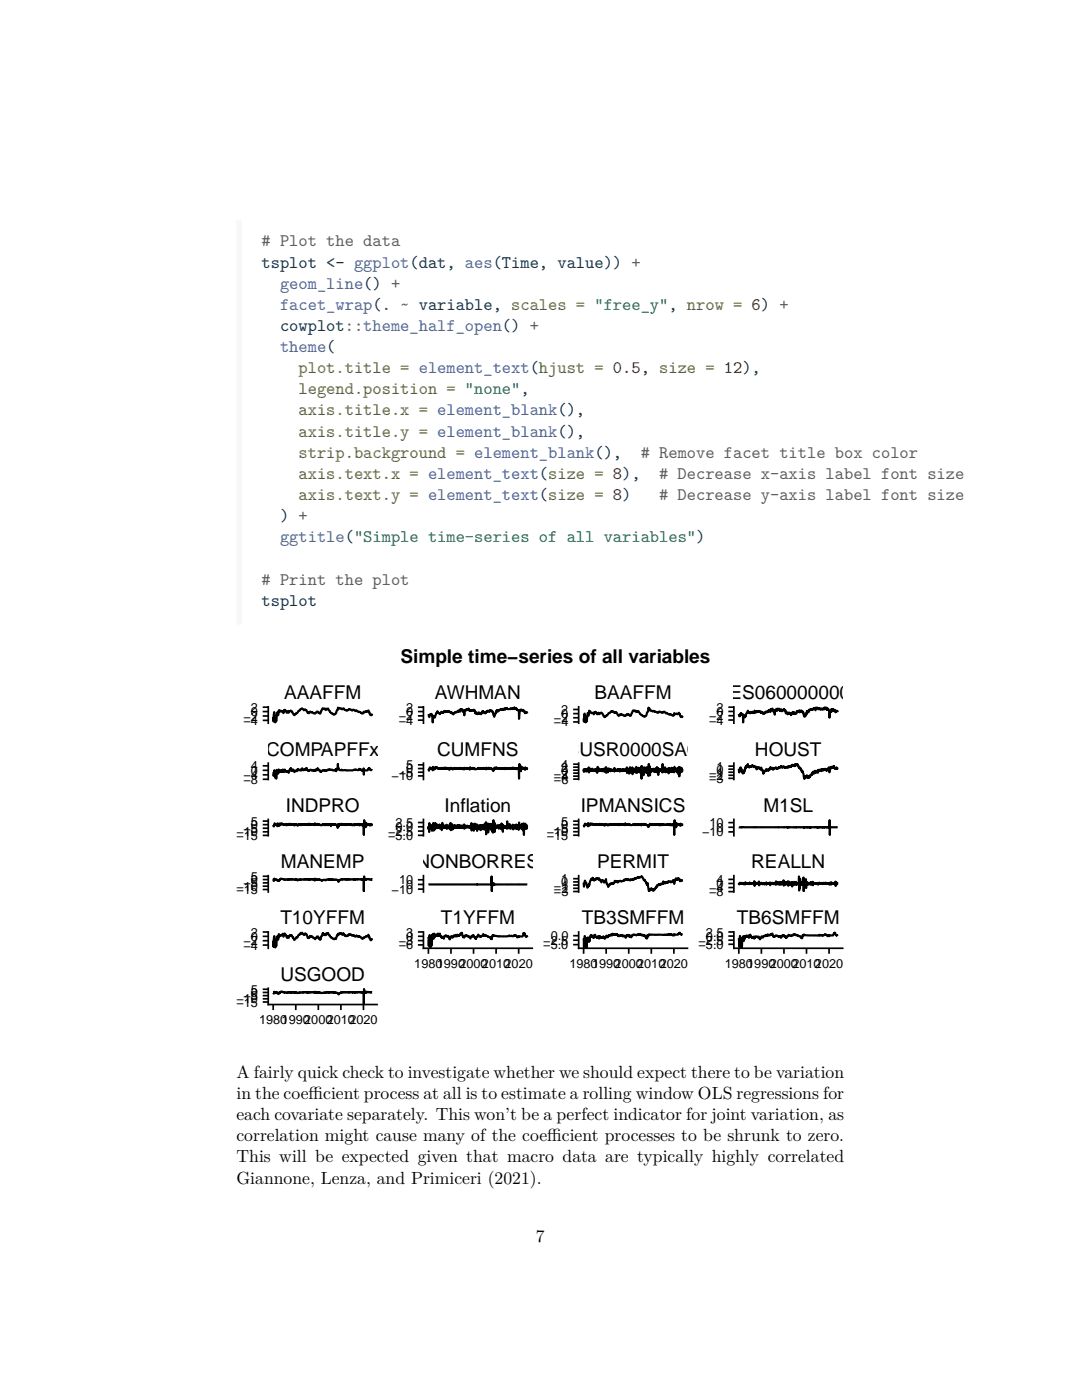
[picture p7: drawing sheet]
<svg xmlns="http://www.w3.org/2000/svg" width="216mm" height="279mm" viewBox="0 0 216 279" stroke-linecap="round" stroke-linejoin="round" font-family="sans-serif">
<defs><g id="words">
<g font-size="3.8">
<text x="79.9" y="132.3">Simple time−series of all variables</text>
<text x="56.7" y="139.6">AAAFFM</text>
<text x="86.8" y="139.6">AWHMAN</text>
<text x="118.6" y="139.6">BAAFFM</text>
<text x="142.8" y="139.6">CES0600000007</text>
<text x="53.1" y="150.8">COMPAPFFx</text>
<text x="87.2" y="150.8">CUMFNS</text>
<text x="112.9" y="150.8">CUSR0000SAC</text>
<text x="150.6" y="150.8">HOUST</text>
<text x="57" y="162">INDPRO</text>
<text x="88.7" y="162">Inflation</text>
<text x="115.9" y="162">IPMANSICS</text>
<text x="152.3" y="162">M1SL</text>
<text x="56" y="173.2">MANEMP</text>
<text x="83.1" y="173.2">NONBORRES</text>
<text x="119.1" y="173.2">PERMIT</text>
<text x="149.9" y="173.2">REALLN</text>
<text x="55.9" y="184.5">T10YFFM</text>
<text x="88" y="184.5">T1YFFM</text>
<text x="116.1" y="184.5">TB3SMFFM</text>
<text x="147.1" y="184.5">TB6SMFFM</text>
<text x="55.9" y="195.7">USGOOD</text>
</g>
<g font-size="3.5" fill="#5e5e5e">
<text x="52.2" y="49.2"># Plot the data</text>
<text x="127.8" y="91.3"># Remove facet title box color</text>
<text x="131.5" y="95.6"># Decrease x-axis label font size</text>
<text x="131.5" y="99.8"># Decrease y-axis label font size</text>
<text x="52.2" y="116.7"># Print the plot</text>
</g>
<g font-size="3.5" fill="#003b4f">
<text x="52.2" y="53.4">tsplot &lt;- ggplot(dat, aes(Time, value)) +</text>
<text x="55.9" y="66">cowplot::theme_half_open() +</text>
<text x="55.9" y="104">) +</text>
<text x="52.2" y="120.9">tsplot</text>
</g>
<g font-size="3.5" fill="#4759ab">
<text x="55.9" y="57.6">geom_line() +</text>
<text x="55.9" y="61.8">facet_wrap(. ~ variable, scales = &quot;free_y&quot;, nrow = 6) +</text>
<text x="55.9" y="70.3">theme(</text>
<text x="55.9" y="108.2">ggtitle(&quot;Simple time-series of all variables&quot;)</text>
</g>
<g font-size="3.5" fill="#667321">
<text x="59.6" y="74.5">plot.title = element_text(hjust = 0.5, size = 12),</text>
<text x="59.6" y="78.7">legend.position = &quot;none&quot;,</text>
<text x="59.6" y="82.9">axis.title.x = element_blank(),</text>
<text x="59.6" y="87.1">axis.title.y = element_blank(),</text>
<text x="59.6" y="91.3">strip.background = element_blank(),</text>
<text x="59.6" y="95.6">axis.text.x = element_text(size = 8),</text>
<text x="59.6" y="99.8">axis.text.y = element_text(size = 8)</text>
</g>
<g font-size="3.5">
<text x="47.2" y="215.1">A fairly quick check to investigate whether we should expect there to be variation</text>
<text x="47.2" y="219.3">in the coef</text>
<text x="61.6" y="219.3">f</text>
<text x="61.6" y="219.3">icient process at all is to estimate a rolling window OLS regressions for</text>
<text x="47.2" y="223.6">each covariate separately. This won’t be a perfect indicator for joint variation, as</text>
<text x="47.2" y="227.8">correlation might cause many of the coef</text>
<text x="109.2" y="227.8">f</text>
<text x="109.2" y="227.8">icient processes to be shrunk to zero.</text>
<text x="47.2" y="232">This will be expected given that macro data are typically highly correlated</text>
<text x="47.2" y="236.2">Giannone, Lenza, and Primiceri (2021).</text>
<text x="106.9" y="247.9">7</text>
</g>
<g font-size="2.5">
<text x="48.6" y="143.8">−2</text>
<text x="50.1" y="142.9">0</text>
<text x="50.1" y="142">2</text>
<text x="79.6" y="143.8">−2</text>
<text x="81" y="142.9">0</text>
<text x="81" y="142.1">2</text>
<text x="112" y="143.3">0</text>
<text x="112" y="142.5">2</text>
<text x="141.5" y="143.7">−2</text>
<text x="143" y="142.9">0</text>
<text x="143" y="142">2</text>
<text x="48.6" y="144.7">−4</text>
<text x="79.6" y="144.6">−4</text>
<text x="110.5" y="145">−4</text>
<text x="110.5" y="144.2">−2</text>
<text x="141.5" y="144.6">−4</text>
<text x="48.6" y="155.5">−4</text>
<text x="50.1" y="154.6">0</text>
<text x="50.1" y="153.7">4</text>
<text x="78.2" y="155.8">−10</text>
<text x="79.6" y="155">−5</text>
<text x="81" y="154.3">0</text>
<text x="81" y="153.5">5</text>
<text x="110.5" y="155.8">−4</text>
<text x="110.5" y="155.2">−2</text>
<text x="112" y="154.6">0</text>
<text x="112" y="154">2</text>
<text x="112" y="153.4">4</text>
<text x="141.5" y="155.6">−2</text>
<text x="141.5" y="155">−1</text>
<text x="143" y="154.4">0</text>
<text x="143" y="153.8">1</text>
<text x="48.6" y="156.4">−8</text>
<text x="110.5" y="156.4">−6</text>
<text x="141.5" y="156.2">−3</text>
<text x="47.2" y="167.6">−15</text>
<text x="47.2" y="166.9">−10</text>
<text x="48.6" y="166.2">−5</text>
<text x="50.1" y="165.5">0</text>
<text x="50.1" y="164.8">5</text>
<text x="77.4" y="167.6">−5.0</text>
<text x="77.4" y="166.8">−2.5</text>
<text x="78.9" y="165.9">0.0</text>
<text x="78.9" y="165.1">2.5</text>
<text x="109.1" y="167.6">−15</text>
<text x="109.1" y="166.9">−10</text>
<text x="110.5" y="166.2">−5</text>
<text x="112" y="165.5">0</text>
<text x="112" y="164.8">5</text>
<text x="140.1" y="166.9">−10</text>
<text x="141.6" y="165.1">10</text>
<text x="143" y="166">0</text>
<text x="47.2" y="178.4">−15</text>
<text x="47.2" y="177.8">−10</text>
<text x="48.6" y="177.1">−5</text>
<text x="50.1" y="176.4">0</text>
<text x="50.1" y="175.8">5</text>
<text x="78.2" y="178.4">−10</text>
<text x="79.6" y="176.5">10</text>
<text x="81" y="177.4">0</text>
<text x="110.5" y="178.8">−3</text>
<text x="110.5" y="178.2">−2</text>
<text x="110.5" y="177.6">−1</text>
<text x="112" y="176.9">0</text>
<text x="112" y="176.3">1</text>
<text x="141.5" y="178.9">−8</text>
<text x="141.5" y="178">−4</text>
<text x="143" y="177.2">0</text>
<text x="143" y="176.4">4</text>
<text x="48.6" y="189.5">−4</text>
<text x="48.6" y="188.6">−2</text>
<text x="50.1" y="187.8">0</text>
<text x="50.1" y="186.9">2</text>
<text x="79.6" y="189.5">−6</text>
<text x="79.6" y="188.6">−3</text>
<text x="81" y="187.8">0</text>
<text x="81" y="186.9">3</text>
<text x="108.4" y="189.4">−5.0</text>
<text x="108.4" y="188.5">−2.5</text>
<text x="109.9" y="187.7">0.0</text>
<text x="139.4" y="189.4">−5.0</text>
<text x="139.4" y="188.5">−2.5</text>
<text x="140.9" y="187.7">0.0</text>
<text x="140.9" y="186.9">2.5</text>
<text x="82.7" y="193.1">19801990200020102020</text>
<text x="113.6" y="193.1">19801990200020102020</text>
<text x="144.6" y="193.1">19801990200020102020</text>
<text x="47.2" y="200.9">−15</text>
<text x="47.2" y="200.2">−10</text>
<text x="48.6" y="199.6">−5</text>
<text x="50.1" y="199">0</text>
<text x="50.1" y="198.3">5</text>
<text x="51.7" y="204.3">19801990200020102020</text>
</g>
</g></defs>
<path d="M47.7 44v80.7" fill="none" stroke="#f7f7f7" stroke-width="1.1" stroke-linecap="butt"/>
<g fill="none" stroke="#000" stroke-width=".43">
<path d="M74.3 142.8l-.1-.2-.1 .1-.3-.1-.3-.8-.1 .2-.4-.1-.1 .2-.3-.1-.1 .3h-.1l-.1 .1-1.2-.6-.2 .1-.3-.2-.4 .1-.2-.2a.34 .34 0 0 0-.6 .1l-.3 .1-.6-.4-.3 .2-.2-.3-.5 .1v-.2l-.1 .5-.4 .7a.39 .39 0 0 1-.7 0l-.4-.2-.5-.8v.2l-.3-.2-.1 .3-.2-.3-.1 .1-.4-.1-.4 1-.3-.2a.41 .41 0 0 0-.4-.1 .41 .41 0 0 0-.3 .3l-1-.4-.2 .3-.2-.1-.1 .1-.2-.4a.36 .36 0 0 0-.6-.1 .5 .5 0 0 0-.5-.3 .5 .5 0 0 0-.4 .4l-1 .8-.2-.3a.48 .48 0 0 0-.6-.5l-.3 .3-.1-.3-.2 .4-.5-.6-.3 .6-.1-.4v.1l-.2-.1-.3 .1v-.2l-.2 .2-.1-.3-.1 1.1-.2-.6-.2 1.8-.1-1-.1 1.2-.2-2.1-.1 1.9-.1-.9M74.3 153.8l-.4-.1-.2-.4-.1 .2v-.2l-.3 .4h-.7v.9v-1.2l-.1 .4-.1-.2-.1 .3-.3-.4-.1 .2-.2-.3-.3 .3-.4-.1-.7 .2-2-.1-.1-.1a.37 .37 0 0 1-.6-.1l-.2-1-.1 .8-.2 .6-.1-.4v.2l-.1-.1-.2 .2-.3-.2-.9-.1-.5 .4-.5-.2-.5 .4-.1-.3-.3-.2-.1 .1-.1-.4-.1 .4-.1-.1-.1 .1-.1-.2-.1 .4-.2-.2-.1 .1-.1-.2-.1 .2-.3-.2-.3 .1-.1 .2-.4-.2-.1-.4-.1 .3-.2-.2-.3 .3-.3-.1v-.3l-.1 .5-.2-.2-.1 .1h-.5v-.2l-.1 .4-.2-.2-.3 .4-.3-.5-.1 .2-.1-.2v.2l-.2-.1-.1-.4-.1 .5-.1-.1-.1 .1-.1 .4-.1-.3-.2 .1-.1-.1-.1 .2-.3-.5-.1 .4-.1-.3-.1 .3-.1-.4-.1 .4-.1-.3v.4l-.2-.3v.1h-.1l-.2 .2-.1-.5-.1 .8-.1-.6-.1 .6-.1-.8-.1 1.8-.1-1.4-.1 1.2-.1-1.5-.2 1.1-.1-.8M105.2 142.4l-.1-.2h-.2l-.1-.2v.3l-.4-.6v.2l-.1-.2-.1 .1-.3-.2-.2 .6-.1 1.3-.1-1.8v.1l-.3-.2v.1l-.2-.4-.1 .2-.2-.3-.2 .3v-.2l-.3 .2-.2-.1-.1 .1v-.1l-.1 .1h-.5l-.2-.2-.3 .1v.2l-.1-.2-.2 .2-.2-.1-.1 .2-.3-.2-.2 .3h-.3v.2l-.1-.2-.2 .2v-.2l-.4 1.2-.5-1.1-.4-.1-.2 .2-.2-.2-.3 .3-.1-.1-.1 .3h-.1l-.1-.1-.1 .1-.2-.4v.3l-.1-.3-.3 .6-.2-.2h-.2l-.1-.1-.3 .3-.1-.3v.2l-.2-.2v.2l-.2-.7-.1 .2v-.3l-.4 .2-.5-.1v.2l-.2-.5-.2 .2-.1-.1-.1 .3v-.2l-.1 .2-.2-.1v.2l-.1-.1-.1 1v-1l-.3 .2-.1-.5-.4 .1v.4v-.2l-.3 .2-.1-.2v.3l-.1-.2-.2 .3-.1-.2-.4 .3-.1 .3-.4-.4v.1h-.2l-.4-.4v.1l-.1-.1-.1 .1v-.1l-.2 .1-.2-.1v.2l-.1-.1-.1 .1-.1-.2v.2l-.3 .2-.2-.3-.4 .5v-.2l-.4-.1v-.3l-.5 1.3-.4-.1v-.3l-.1 1.4-.1-1.6-.2-.1-.1 .2v-.2l-.2 .6-.2-.6M105.2 153.4l-.1 .1-.1-.1v.1l-.1-.2v.2l-.1-.4v.5l-.1-.2h-.2l-.1-.2v.3l-.2-.3v.3l-.1-.3-.1 .2v-.5l-.1 1v-.7l-.1 .2-.2-.9v2.9l-.1-2.1-.1-.1-.1 .3v-.2l-.1 .2v-.2l-.2 .2v-.2l-.1 .1-.2-.1v.2v-.2l-.1 .1-.2-.2-.1 .2-.1-.2v.2h-.7l-.1-.1-.2 .2-.1-.2-.1 .1-.2-.2v.3l-.2-.2-.1 .2-.2-.2-.1 .1-.2-.1-.1 .2v-.2l-.4 .1v-.1l-.4 .1-.1-.2-.1 .2-.2-.2-.2 .6-.1-.4v.4l-.2-.3-.2-.2-.2 .1-.1-.1-.1 .2v-.3l-.1 .3-.1-.2v.1h-.2l-.2-.2v.4v-.3l-.2 .2-.1-.2-.1 .1-.1-.1-.1 .2v-.2l-.2 .1-.1-.1-.2 .2-.1-.2v.2l-.3-.3-.6 .3-.1-.1-.1 .1-.4-.3v.3v-.2l-.1 .2-.2-.2-.2 .2v-.4l-.1 .5v-.2l-.1 .1-.2-.2-.2 .2-.1-.2-.1 .2-.2-.2-.1 .2v-.3l-.1 .3-.1-.2-.1 .2v-.1l-.1 .1-.1-.2-.3 .1-.1-.2v.2l-.2-.1-.2 .1-.1-.1-.2 .2v-.2h-.2l-.1 .2-.2-.2-.3 .3-.1-.2-.1 .1-.1-.3-.2 .3v-.2l-.1 .3v-.2l-.2 .1v-.2l-.3 .1v-.2l-.2 .2-.1-.2-.2 .2-.1-.2v.3v-.2l-.4 .2-.1-.3-.1 .2v-.1l-.2 .2v-.2l-.1 .2-.1-.2-.1 .2-.3-.4v.3l-.1-.3-.3 .3v-.3l-.1 .4-.1-.1-.2 .1v-.5l-.1 .7-.2-.3-.2 .1-.1-.3-.2 .6-.1-.4M136.2 143.2l-.1-.3-.1 .2-.2-.1-.3-.8-.3 .3-.2-.1-.3 .1-.2-.2v.5l-.1-.1-.2 .1-.3-.2h-.4l-.5-.3h-.2a.34 .34 0 0 0-.3-.3 .34 .34 0 0 0-.3 .3l-.6-.3-.4 .2-.7-.3-.3 .1-.3-.2a.27 .27 0 0 1-.3-.1 .27 .27 0 0 1 0-.3l-.2-.2-.1 .8-.4 .8a.53 .53 0 0 1-.7 0l-.5-.3-.3-.6-.1 .2-.3-.2v.2l-.3-.3-.1 .1-.2-.1-.6 1.1-.3-.2a.32 .32 0 0 0-.4-.2 .32 .32 0 0 0-.2 .3l-.1 .1h-.3l-.3-.3-.2 .1-.2-.2a.31 .31 0 0 1-.3 .3 .31 .31 0 0 1-.3-.2l-.1-.4-.3-.1a.36 .36 0 0 1-.6-.2l-.8 .4-.4 .5a.32 .32 0 0 1-.3 .2 .32 .32 0 0 1-.3-.2l-.1-.2a.37 .37 0 0 0-.3-.4 .37 .37 0 0 0-.4 .2l-.1 .1v-.3l-.3 .4-.4-.6-.2 .1-.1 .5-.1-.4-.4 .1-.2-.3-.1 .1-.1-.3-.2 1-.1-.5-.2 1.7-.2-.9v1.1l-.3-1.8-.1 1.6v-.6M136.2 153.5l-.1 .5-.1-.7-.1 .7-.1-.9-.1 1-.1-.7v1.5l-.1-1.9-.1 1.6v-1.2l-.1 .6-.1-.7-.1 .8v-.6l-.2 .4-.1-.6v.6l-.1-.3v.2l-.1-.8-.1 1.1v-.5l-.1 .5-.1-.5-.1 .3v-.5l-.1 .6-.1-.8-.1 .9-.1-.5-.1 .2-.1-.5v.7l-.1-.6v.5v-.5l-.1 .9-.1-1-.2 .8v-.6l-.1 .4-.1-.5-.1 .7-.1-1-.1 .8-.1-.6v.7l-.2-.7v.7l-.1-1.5v1.7l-.1-.3-.2-.3v.3l-.1-.4v.3l-.2-.2v.4l-.2-.6-.1 1.3v-1.4l-.1 .9-.1-1.1-.1 1-.2-.7v.6l-.1-.5v.4l-.1-.4v.6l-.2-.7-.1 .5v-.4l-.1 .2-.1-.3v.4l-.1-.2v.5l-.1-.6v.5l-.2-.6v1.3v-1.8l-.1 1.3-.1-1.7-.1 2.3-.1-1.5v1.2l-.1-1.3-.2 1.1-.1-1.2v.7v-.5l-.1 .7-.2-.5v.6l-.1-1-.1 1.6-.1-1.4v.7l-.1-.7v.9l-.1-1.3-.1 2.5v-2.5l-.2 1.2-.1-.8-.1 .9v-.9l-.2 .7v-.8l-.1 .7-.2-.5v.8l-.1-1.2-.2 1.2v-.9l-.1 .5-.2-.2v.5l-.2-.7-.1 1.1v-1.4l-.1 .9-.1-.5-.1 .4-.1-.4v.7l-.1-1.1-.2 1.3-.1-1-.1 .5-.1-.5-.1 .9v-1.1l-.1 .7-.1-.3v.2v-.3l-.1 .3-.1-.2v.2v-.3l-.1 .3-.1-.1-.1 .1-.1-.3-.2 .4v-.3l-.1 .2-.1-.3-.1 .4-.1-.4v.5l-.1-.5-.1 .3v-.2l-.2 .2v-.3l-.1 .3-.1-.2-.1 .3-.1-.3h-.1l-.2 .4v-.7v.6l-.1-.3v.3l-.1-.3-.1 .3v-.3l-.1 .2-.1-.1-.1 .1v-.2l-.1 .2v-.3l-.1 .4-.1-.4-.1 .4-.1-.6-.2 .8-.1-.7-.2 .8-.1-1.1v.6l-.1 .1v-.3l-.2 .5v-.6l-.1 .4v-.3l-.1 .4-.1-.3v.3l-.1-.3v.3l-.1-.4v.3l-.1-.2v.2l-.1-.1v.1l-.1-.2v.2v-.2l-.2 .3v-.5l-.1 .5-.1-.4-.1 .4v-.9l-.1 1.3-.2-.7-.1 .1v-.1l-.1 .3-.1-.4-.1 .3v-.1l-.2 .1-.1-.1v.1l-.1-.4-.1 .4-.1-.1-.1 .1v-.4l-.2 .5v-.5l-.2 .8v-1.1l-.1 .8-.2-.3v.4v-.4l-.1 .3-.1-.4-.1 .5v-.5l-.1 .3-.1-.3-.2 .6v-.6v.4M167.2 142.1l-.1-.2-.3 .1-.1-.2v.4l-.1-.4-.1 .1-.2-.3v.3v-.3l-.1 .2-.1-.3-.1 .3-.1-.2v.5l-.1-.5-.2 .5-.1 1.1v-1.4l-.3-.4v.3l-.1-.2-.1 .2-.1-.5v.3l-.2-.3h-.2v.4l-.1-.3-.1 .3-.1-.2-.1 .2-.1-.2-.3 .2-.1-.2-.3 .2-.2-.4-.3 .2v-.2l-.1 .6-.1-.4v.1h-.2l-.1-.1-.2 .3-.3-.2-.2 .3-.1-.2-.1 .2v-.1l-.1 .5v-.3h-.1l-.1 .2-.1-.2-.1 .7v-.3l-.3 .7-.3-.9-.2 .1v-.3l-.1 .1-.2-.2v.2l-.2-.1v.3l-.1-.4-.1 .3-.1-.2-.1 .2v-.2l-.1 .3-.1-.2-.1 .4-.1-.1-.2 .1v-.2l-.2 .2-.1-.2v.2l-.1-.3-.4 .5v-.2v.2l-.1-.2v.1l-.2-.1v-.2l-.3 .4-.1-.4-.1 .1-.2-.1v.2l-.1-.6v.1l-.1-.2-.1 .1v-.2l-.5 .4-.1-.4-.1 .3-.1-.2-.1 .2-.1-.5-.1 .2-.1-.1-.1 .1-.1-.2-.1 .5v-.4l-.2 .3v-.2l-.1 .2-.1-.1v.9l-.1-.8-.3 .2-.1-.6-.3 .2-.1 .5v-.4l-.3 .3-.1-.2v.3v-.2l-.2 .3-.2-.2v.2h-.4l-.1 .3-.1-.3-.1 .2v-.2h-.1l-.1 .1-.1-.3-.1 .3v-.3l-.2 .1-.1-.1-.1 .1-.1-.2v.2l-.1-.1-.2 .1-.1-.1-.1 .2-.1-.2-.1 .2v-.4l-.1 .5-.1-.1-.3 .1v-.3l-.1 .2h-.3v.2l-.1-.2-.1 .1-.2-.3v.2l-.1-.4-.1 .5h-.1l-.2 .7-.1-.3-.1 .5-.3-.6v1.6l-.1-1.6-.1 .1-.2-.3v.3l-.1-.4-.2 .7-.2-.5M167.2 153.2l-.2 .3-.1-.4-.1 .3-.2-.2-.1 .2-.1-.5v.1l-.1-.1-.3 .3-.1-.2v.4l-.1-.3-.1 .3-.1-.2-.1 .9-.1-1-.1 .3-.2 .1-.1 .3-.1-.2v.2l-.1-.3-.1 .2-.1-.3-.1 .3-.1-.2-.2 .2-.1-.1-.1 .2-.1-.3v.4l-.1-.3-.1 .2-.1-.2v.2l-.1-.1v.2l-.1-.3-.1 .3v-.2l-.1 .5-.1-.3-.1 .1-.1-.1v.3l-.1-.3-.1 .3-.1-.4-.1 .5v-.1l-.1 .1v-.2v.2l-.1-.3-.1 .2v-.1l-.1 .4-.4 .2v.2l-.1-.1-.1 .3-.1-.1v.3l-.1-.4v.3l-.1-.2-.1 .2-.1-.5-.2 .5-.2-.2v.4l-.4-1.5-.1 .2-.1-.3v.1l-.1-.3-.1 .1-.1-.4-.2 .1v-.3l-.1 .1-.3-.7v.2l-.2-.1-.2 .2v-.3l-.1 .4-.1-.3-.1 .3-.3-.3-.3 .5-.1-.3-.1 .3v-.2v.2l-.2-.2v.2l-.1-.2v.3l-.2-.2-.5 .3-.2-.3-.4 .2-.1-.3-.1 .2-.1-.1-.1 .2h-.3v.2l-.2-.1-.1 .1-.1-.2-.4 .2-.1-.1-.2 .3-.1-.4-.2 .2-.1-.2-.1 .3v-.3l-.4 .7-.2-.3-.1 .2-.1-.2v.2v-.3l-.2 .4-.3 .2-.1 .3v-.7l-.1 .3-.3-.8-.1 .4v-.2l-.1 .1v-.2l-.2 .2-.1-.4-.3 .2v-.2l-.1 .5-.1-.5v.1l-.1-.2-.2 .1-.1-.2v.2l-.4-.4-.1 .3v-.1l-.1 .1h-.1l-.1-.1v.2h-.2v-.1l-.1 .1-.1-.3v.2l-.1-.5-.1 .5-.1-.2-.2 .5v-.3l-.3 1.2-.1-.2-.1 .3-.3-.4-.1-.5v.2l-.1-.4-.2 .1-.1 .9-.1-.8M54.5 164.6l.1 .4 .2-.6 .1 .3 .3-.2 .2 .4v-.6l.1 .4h.3v-.4l.1 .4v-.3l.3 .1 .1-.2v.2l.3 .1 .4 .1v-.2l.1 .1v-.1l.2 .2 .3-.2v.2l.1-.3v.2l.3-.2 .1 .2 .4-.1 .3 .2v-.2l.2 .2v-.2l.4 .3 .2-.3 .3 .2 .1-.2 .1 .1v-.1v.2l.1-.2 .3 .2 .2-.2 .1 .1 .1-.1 .1 .1 .2-.1 .3 .2v-.3l.2 .3v-.3l.1 .2v-.1l.2 .1 .2-.2v.2l.2-.1h.3l.1 .2v-.4l.1 .3 .4-.1v.2l.1-.3 .1 .2 .3-.1 .2 .2h.3l.1-.2v.1l.2-.1 .2 .2v-.2l.1 .2 .3-.2 .2 .2v-.2l.1 .2v-.2h.3v.1l.2-.1v.4l.1-.5 .1 .2h.4v-.1v.1l.1-.1 .2 .1 .1-.1 .3 .1 .1 .6v-.7l.1 .5 .3-.6 .1 .2 .1-.2 .1 .1v-.1l.2 .2 .1-.1 .1 .2v-.3v.2l.4-.1 .1 .2v-.2l.1 .2 .3-.2 .2 .1v-.1l.2 .2 .1-.2 .1 .1 .2-.1v.2l.3-.2 .1 .2 .1-.2 .1 .2 .1-.2 .2 .2v-.2l.1 .2v-.2l.2 .2 .1-.3 .1 .2 .1-.2v.3l.1-.2 .2 .2 .2-.1 .1 .1v-.2l.1 .2v-.2l.1 .2v-.2l.1 2.1 .1-2.9 .3 1.4v-.9l.1 .4v-.1l.1 .2 .1-.3 .1 .2 .1-.1h.2l.1 .3v-.3l.2 .2 .1-.2 .2 .1M74.3 175.5l-1.1-.1-.1 .2-.1-.2-.1 .1-.2-.1v-.5l-.1 3v-2.3l-.2-.2v.2l-.4-.1-1.1 .1-2.8-.2-.3 .2-.3 .4v-.3l-.5-.2h-1.6l-.5 .2-.4-.1a.41 .41 0 0 1-.6-.1l-1 .1-.1-.3v.5v-.3l-.4-.1-.6 .2-1.8-.1-.1 .1-.2-.1-.2 .2-.1-.1v.1l-.4-.3v.2l-1.1-.2-.5 .2-1.3-.3-.3 .2-.1 .3v-.2l-.2 .1-.1-.1-.1 .1-.6-.3v.4l-.2-.2M105.2 164.8l-.1 .6-.1-.8-.1 .7v-.7l-.1 .7v-.9l-.1 .9-.1-.7-.1 2v-2.3l-.1 1.5v-1.2l-.1 .6-.1-.8-.1 1.1v-.7l-.1 .2v-.2h-.1v.5l-.1-.5-.1 .4-.1-1.1-.1 1.5-.2-.8-.1 .4v-.5l-.1 .7-.1-.9-.1 .9v-.4l-.1-.1-.1 .3-.1-.5v.6l-.2-.5v.7l-.1-.9-.1 .6v-.4l-.1 .5v-.5l-.1 .3-.1-.4-.1 .7-.1-.9-.1 .8-.1-.7v.7l-.2-.6v.5l-.1-1.3v1.5l-.2-.4v.2l-.2-.3v.3l-.2-.4v.4l-.2-.5-.1 1.3v-1.4l-.1 .9-.1-1.2-.1 1.2-.2-.8v.5l-.2-.5v.7l-.2-.6-.1 .3-.2-.4-.1 .5-.1-.2v.3l-.2-.7v1.5v-1.9l-.2 1.4v-1.9l-.1 2.4-.1-1.4v1.4l-.1-1.6-.2 1.1-.1-1.2v.7v-.6l-.1 .7-.1-.3v.4l-.1-.6v.8l-.1-1.1-.1 1.7-.2-1.5v1.1l-.1-1.4-.1 2.2v-2.4l-.2 1.3-.1-1-.1 1.2-.1-.9-.1 .6v-.6l-.1 .6-.2-.5v.7l-.1-.8-.1 1-.1-1-.2 .4-.1-.3v.6l-.1-.6v.2l-.1-.3v.3l-.1-.3v1.1v-1.3l-.1 1-.1-.9-.1 .8v-.8l-.1 .8-.1-1v1l-.1-.9v.2l-.1 1.1v-1l-.2 .5-.1-.8-.1 1.2v-1.4l-.1 .9-.2-.4v.4l-.1-.3v.3v-.3l-.1 .3-.1-.3-.1 .2-.1-.2v.2v-.3l-.2 .4-.2-.4-.1 .4-.1-.4-.1 .6v-.9l-.1 .7v-.4l-.2 .4v-.4l-.1 .3v-.2l-.1 .2v-.3l-.1 .5-.1-.5-.1 .5v-.6l-.1 .6-.1-.6-.2 .6v-.6l-.1 .5v-.5l-.1 .5-.1-.5-.2 .5-.1-.4v.5l-.1-.7v.6l-.1-.4v.4l-.1-.5-.1 .7-.1-.6v.8l-.2-1.2-.2 1.3v-1.5v.9l-.1-.4-.1 .7-.1-.7-.1 .4v-.2l-.2 .2-.1-.1v-.2v.6l-.1-.8-.1 .6v-.4v.4l-.2-.4v.4l-.1-.4v.4v-.3l-.1 .3-.1-.4-.1 .4v-.5l-.1 .6v-1.1l-.2 1.5-.1-.9-.1 .3-.1-.2v.4l-.1-.8-.1 .7-.2-.4v.4l-.1-.3-.1 .3v-.7l-.1 .6v-.2l-.1 .2v-.3l-.1 .6v-1.1l-.2 1.3-.1-1.1-.1 1.3v-1.6l-.1 1.2-.2-.5v.9v-1.1l-.1 .7v-.7l-.2 .6-.2-.4v-.6l-.1 1.7-.1-1.1M105.2 176.5l-6.5 .1-.1-.2-.1 .2v-.4v.5l-.1-.2-.2 .1-.1 1.3v-3v1.7l-12.6-.1"/>
<path d="M116.5 164.6l.1 .4 .2-.6 .1 .2h.2l.2 .3 .1-.6v.4l.2-.1 .1 .1 .1-.4v.3l.3-.2 .1 .2v-.2l.3 .2 .1-.1 .1 .1v-.1l.1 .1h.2l.1-.1 .1 .2 .3-.2 .1 .1v-.2v.2l.3-.2 .1 .2 .1-.1 .1 .1 .3-.1v.2l.2-.1v.1v-.2l.1 .1 .2-.2v.2l.2-.1 .1 .2 .3-.2 .2 .2 .1-.2h.1l.1 .2 .2-.2v.1h.5v-.2l.1 .2 .2-.1 .2 .1 .1-.1v.2v-.2l.2 .2 .1-.3v.2v-.2l.3 .2 .1-.2 .1 .2 .1-.2 .4 .1v.2l.1-.4v.3l.2-.1 .3 .1v-.2l.4 .3v-.2l.2 .2 .6-.2 .2 .2 .1-.2 .1 .2 .2-.2 .1 .1 .2-.1v.2l.2-.2 .1 .2 .2-.2 .1 .2v-.3l.2 .2 .2-.1 .1 .2v-.3l.1 .2v-.1l.6 .2 .1 .3 .1-.3v.3l.3-.6 .2 .2 .2-.2v.2l.3-.1 .1 .2 .1-.2 .1 .1 .1-.1 .1 .2 .3-.2 .3 .2v-.2l.2 .2 .1-.2 .2 .2 .1-.2 .1 .2 .2-.2v.1h.8v-.1l.1 .1 .1-.1 .1 .1 .1-.1 .1 .2v-.2l.2 .2v-.1l.1 .1 .2-.2v.2v-.2l.1 .2 .1-.2 .1 .1v2l.1-2.9 .3 1.4 .1-.9v.4l.1-.1 .1 .2v-.3l.1 .3 .1-.2 .3 .1v.2l.1-.4 .1 .3v-.2l.1 .2 .2-.1M136.2 175.7l-.3 .1-.1-.2-.1 .3-.3-.6-.1-.1-.1 .4-.1-.2v.1h-.2v-.2l-.2 .4-.2 .7-.1-.7-.4 .4-.4-.2-.3 .2v-.2l-.1 .3-.3-.2-.2 .3-.2-.2-.1 .2v-.4l-.1 .5-.1-.1-.3 .2-.1-.1-.1 .2-.1-.1-.1 .2-.1-.2-.1 .2h-.2l-.2 .5v-.2l-.5 .8-.1-.3v.2l-.2-.1-.1-.3-.2 .3h-.1l-.1 .3-.4-1.7-.1 .4-.5-1-.1 .1-.1-.2a.49 .49 0 0 0-.6-.5l-.4 .1v-.1l-.6 .4-.1-.1-.1 .2-.2-.1-.2 .2-.3-.1-.1 .2h-.2l-.2-.3-.1 .3-.4-.3-.1 .2-.2-.1-.1 .3-.2 .1-.8-.1-.3 .3-.2-.3-.2 .3-.1-.3-.4 .6v-.2l-.3 .2-.1-.1-.2 .3h-.2l-.1 .4-.4-.7-.1-.9-.1 .5-.1 .1-.1-.1-.1 .2-.1-.4-.3 .1v-.1l-.1 .4-.5-.8v.2l-.3-.2-.2 .2v-.3l-.4 .5-.3-.5-.1 .4-.1-.1v.1l-.2-.2-.3 1.3-.1-.2-.3 .7-.2-1-.3-.4-.2 1.2v-.8M147.4 176.2l.1 .3 .1-.3 .2 .2 .2-.2 .1 .2v-.2v.2l.3-.1v.1v-.1l.1 .2v-.3l.2 .1v-.2l.1 .4v-.3l.5 .2 .2-.1v.1l.1-.3v.3l.1-.2v.2l.6-.2 .1 .2 .1-.6 .1 1v-.7l.1 .3v-.3l.1 .4 .1-.2 .1 .2 .1-.3 .3 .2v-.5l.1 .8v-.6l.1 .4v-.3l.2 .2 .1-.2 .1 .2v-.2l.1 .3 .1-.3 .1 .2 .2-.2 .1 .3v-.2l.3 .1v-.3v.5l.1-.4 .2 .2 .2-.2 .1 .2 .2-.3v.6l.1-.5 .2 .2 .1-.2v.2l.3-.2v.3l.2-.3 .1 .3 .1-.2v.3l.1-.7v.5l.1-.3v.4l.1-.4 .2 .4v-.4l.1 .4 .1-.5 .1 .6 .1-.4 .1 .2 .1-.4v.5l.1-.3 .1 .2 .1-.3 .1 .4 .1-.8v1l.1-.8v.5h.2v.2l.1-.5v.3l.1-.3 .1 .4 .1-.4 .1 .4v-.6l.1 .9v-.7l.1 .3 .1-.4v.5l.1-.4 .1 .4 .1-.3v.4l.2-.6 .1 .9 .1-.9v.2l.1-.1 .1 .6 .1-.7 .1 .4 .1-.3 .1 .4v-.5l.1 .6 .2-.4v.3l.1-.3 .1 .3 .1-1.6 .1 2.8v-1.5l.1 1.1 .1-1.9v1l.2-.3v.5l.1-.3 .1 .2 .2-1.4 .1 2.8 .1-2 .1 1 .2-1.5 .1 1.8 .1-1.1v.4l.2-.3 .2 .4 .1-.4 .1 .1 .1-.1 .1 .3v-.5l.1 .6v-.3l.2 .1 .1-.4v.7v-.5l.1 .3 .1-.3v.2v-.2l.1 .2v-.2l.3 .2 .1-.2v.2l.1-.1v.1l.2-.2 .1 .4v-.4l.1 .2 .1-.3 .1 .3 .1-.2 .3 .2v-.2l.1 .2 .1-.2 .1 .2 .1-.2v.2l.2-.1v.1l.2-.2v.2l.5-.2 .1 .3 .1-.3v.3l.1-.3 .1 .3 .1-.4 .1 .4 .1-.3 .1 .2 .3-.2 .2 .2 .1-.5v.9l.1-.6v.3l.1-.3v.4l.1-.4v.2l.2-.1M167.2 165.1h-1.6v1.5l-.1-2.9v1.3l-.1 .1h-18M74.3 187.6l-.1-.2-.2 .2-.5-1-.1 .2h-.4l-.7 .6-.7-.6-.2 .1-.3-.2-.2 .2-.3-.3-.4 .1-.2-.1a.33 .33 0 0 0-.3-.1 .33 .33 0 0 0-.3 .3h-.3l-.1-.1h-.3l-.2-.4-.3 .2a.33 .33 0 0 0-.3-.3 .33 .33 0 0 0-.3 .3l-.1 .1v-.3l-.4 1h-.3l-.1 .1-.8-.4-.4-.8-.1 .2-.3-.1-.1 .3-.2-.2-.1 .2-.2-.3h-.2l-.4 1.3-.4-.7-.1 .2-.2-.2-.3 .5-.7-.6-.1 .2-.1-.2a.27 .27 0 0 0-.3 .1 .27 .27 0 0 0 0 .3l-.2-.2-.1 .2-.3-.8h-.1l-.1-.1-.3 .3-.3-.5-.1 .2-.2-.1-.2 .4-.3 .1-.1 .4h-.3l-.4 .5-.5-.9-.1 .1-.2-.2-.3 .6-.1-.4-.2 .4-.5-.9-.3 .6-.1-.5v.2h-.3l-.2 .2v-.2l-.2 .3-.1-.5-.1 1.1-.2-.6-.2 1.9-.1-1.1-.1 1.4-.2-2.3-.1 2.2-.1-1.3M74.3 198l-.9-.1-.3 .2-.1-.2v.2l-.3-.1-.1-.6v2.9l-.1-2.3h-4.4l-.6 .5-.2-.3-1.1-.2-1.9 .2-.7-.2-.6 .1-.2-.2v.3l-.1-.2-1.3 .1-.5-.1-1.5 .2-.4-.2-.1 .1-.8-.1v.1l-.1-.1-.6 .1-1-.1-.1-.1-.4 .2-.1-.1-.1 .3-.3-.2v.2l-.3-.4-.1 .2-.3-.2v.4l-.2-.2M85.5 187l.1 1.8 .1-2.2 .2 2.5 .1-1.8 .1 1.5 .1-2.2 .1 .7v-.9l.2 1 .1-1.1 .1 .8 .4-.6 .1 .2 .2-.4 .1 .5 .3-.5 .3 .9 .4-.3 .1 .4v-.4l.3-.2 .5 .3 .1-.2 .2 .7 .4-.7 .2 .3 .3-.4 .2 .2 .1-.3 .2 .3 .2-.4 .1 .3 .1-.1 .1 .1 .3-.5 .1 .1 .2-.3 .2 .9 .1-.1 .1 .2 .2-.5 .2 .2 .2-.1 .4 .3h.2l.1 .3 .1-.3 .2-.3v.2l.2-.1 .1-.2 .4 .8 .5-.9 .2 .4 .2-.1 .2 .2 .1-.2h.2l.1-.4 .2 .3 .2-.1 .1 .1 .4 .1 .2 .2h.3l.3 .4 .1-.7 .2 .1v-.2l.1 .2 1.9 .1 1.1-.1 .1-.1 .1 .1 .7 .1 .5-.3 .3 .5 .2-.2 .1 .1 .1-.2 .6 .1 .3-.7 .1 .3 .1-.2 .2 .7 .1-.2 .2 .3M136.2 186.6l-.5-.2v-.3l-.4 .4h-.8v.2v-.1l-.3 .1-.4-.3-.5 .2-3.8-.1-.2 .4-.1-.2-.1 .6v-.3l-.2 .2-.1-.4v.1l-.2-.2-.2 .1-.2-.2-.1 .1-.7-.3-.4 .3-.6-.2-.2 .3-.1-.1-.1 .4-.2-.4-.2 .3-.1-.4h-.1l-.1 .2-.1-.2-.1 .2-.2-.1v.5l-.2-.4-.2-.1-.2 .2-.2-.3-.1 .1-.2-.1a.34 .34 0 0 1-.3 .2 .34 .34 0 0 1-.3-.2l-.1-.2-.1 .2-.2-.2-.1 .2v-.1l-.1 .1h-.3l-.1-.3-.1 .4-.2-.2-.1 .2-.4-.1-.1 .5-.3-.4-.3 .6-.3-.4v.2h-.2v-.1l-.3 .2-.1-.3-.1 .3-.1-.4-.1 .5v-.4l-.3 .1-.1 .2-.4-.6-.1 .4v-.3l-.2 .5v-.4l-.2 .1v-.1l-.1 .2-.2-.4-.2 .6-.1 .7-.1-.7v.7l-.2-.8-.1 .8v-.7l-.1 1.9-.2-1.8v-.1v1.7l-.2-2.1-.2 2.3v-1.8M167.2 186.8l-.2-.2-.1 .1-.4-.6-.3 .6-.7-.1v.2l-.2-.1-.1 .2-.4-.4-.5 .2-.7-.1-.1 .1h-1.1l-2-.1v-.1l-.1 .3-.1-.2-.2 .7-.2-.4h-.4l-.4-.3h-.2l-.1-.1h-.2l-.1-.1-.1 .3h-.3l-.1 .1-.5-.3-.5 .7-.5-.6-.2 .3-.1-.3-.1 .3-.1-.1-.1 .4-.2-.4-.4 .1a.36 .36 0 0 0-.6 .1l-.2-.2-.1 .2-.2-.7-.1 .2-.2-.1-.3 .3h-.2l-.1-.2-.1 .3-.2-.2-.2 .2h-.3l-.2 .3-.2-.2-.3 .6-.3-.6-.2 .2-.3-.2-.1 .2-.2-.2-.1 .4v-.3h-.4l-.1 .2v-.2a.34 .34 0 0 1-.3-.5l-.3 .7-.1-.5v.2l-.2-.1v.2l-.1-.3-.2 .2v-.1l-.2 .6-.1-.6-.1 1-.1-.9-.1 .7-.1-.5-.1 2-.1-1.5-.1 1.5-.2-2.3-.1 2.2-.1-1.7"/>
</g>
<g fill="none" stroke="#000" stroke-width=".34">
<path d="M52.4 141.1h1.1M52.4 142.9h1.1M52.4 142h1.1M52.4 143.8h1.1M52.4 154.6h1.1M52.4 153.7h1.1M52.4 152.8h1.1M53.5 141.1v3.2M53.5 152.3v3.3l-1.1-.1M83.4 143.7h1.1M83.4 141.1h1.1M83.4 154.1h1.1"/>
<path d="M83.4 142.9h1.1M83.4 142h1.1M83.4 154.8h1.1M83.4 153.4h1.1M83.4 152.6h1.1M84.5 141.1v3.2M84.5 152.3v3.3M114.4 144.1h1.1M114.4 143.2h1.1M114.4 142.4h1.1M114.4 141.6h1.1M114.4 155.5h1.1"/>
<path d="M114.4 154.9h1.1M114.4 154.3h1.1M114.4 153.7h1.1M114.4 153.1h1.1M114.4 152.5h1.1M115.5 141.1v3.2M115.5 152.3v3.3M145.3 143.7h1.1M145.3 142.8h1.1M145.3 142h1.1M145.3 141.1h1.1M145.3 155.3h1.1"/>
<path d="M145.3 154.7h1.1M145.3 154.1h1.1M145.3 153.5h1.1M145.3 152.9h1.1M146.4 141.1v3.2M146.4 152.3v3.3M52.4 166h1.1M52.4 164.6h1.1M52.4 163.9h1.1M52.4 166.7h1.1M52.4 165.3h1.1M52.4 177.5h1.1"/>
<path d="M52.4 176.9h1.1M52.4 176.2h1.1M52.4 175.5h1.1M52.4 174.9h1.1M53.5 163.5v3.3M53.5 174.8v3.2M83.4 164.2h1.1M83.4 166.7h1.1M83.4 165.9h1.1M83.4 165h1.1M83.4 177.4h1.1M83.4 176.5h1.1"/>
<path d="M83.4 175.6h1.1M84.5 163.5v3.3M84.5 174.8v3.2M114.4 177.9h1.1M114.4 166.7h1.1M114.4 166h1.1M114.4 165.3h1.1M114.4 164.6h1.1M114.4 163.9h1.1M114.4 177.3h1.1M114.4 176.6h1.1M114.4 176h1.1"/>
<path d="M114.4 175.4h1.1M115.5 163.5v3.3M115.5 174.8v3.2M145.3 166h1.1M145.3 165.1h1.1M145.3 164.2h1.1M145.3 177.9h1.1M145.3 177.1h1.1M145.3 176.3h1.1M145.3 175.5h1.1M146.4 163.5v3.3M146.4 174.8v3.2"/>
<path d="M52.4 186h1.1M52.4 187.7h1.1M52.4 186.9h1.1M52.4 188.6h1.1M52.4 200h1.1M52.4 199.3h1.1M52.4 198.7h1.1M52.4 198.1h1.1M52.4 197.4h1.1M53.5 197.2v3.3h21.7M53.5 186v3.2M83.4 186h1.1"/>
<path d="M83.4 188.6h1.1M83.4 187.7h1.1M83.4 186.9h1.1M84.5 186v3.2h21.7M85.5 189.2v1.1M90 189.2v1.1M94.5 189.2v1.1M99 189.2v1.1M103.5 189.2v1.1M114.4 187.6h1.1M114.4 188.5h1.1M114.4 186.7h1.1"/>
<path d="M115.5 186v3.2h21.7M116.5 189.2v1.1M121 189.2v1.1M125.5 189.2v1.1M130 189.2v1.1M134.5 189.2v1.1M145.3 188.4h1.1M145.3 187.6h1.1M145.3 186.8h1.1M145.3 186h1.1M146.4 186v3.2h21.7M147.4 189.2v1.1"/>
<path d="M151.9 189.2v1.1M156.4 189.2v1.1M160.9 189.2v1.1M165.4 189.2v1.1M54.5 200.5v1.1M59 200.5v1.1M63.5 200.5v1.1M68 200.5v1.1M72.5 200.5v1.1"/>
</g>
<use href="#words"/>
</svg>
